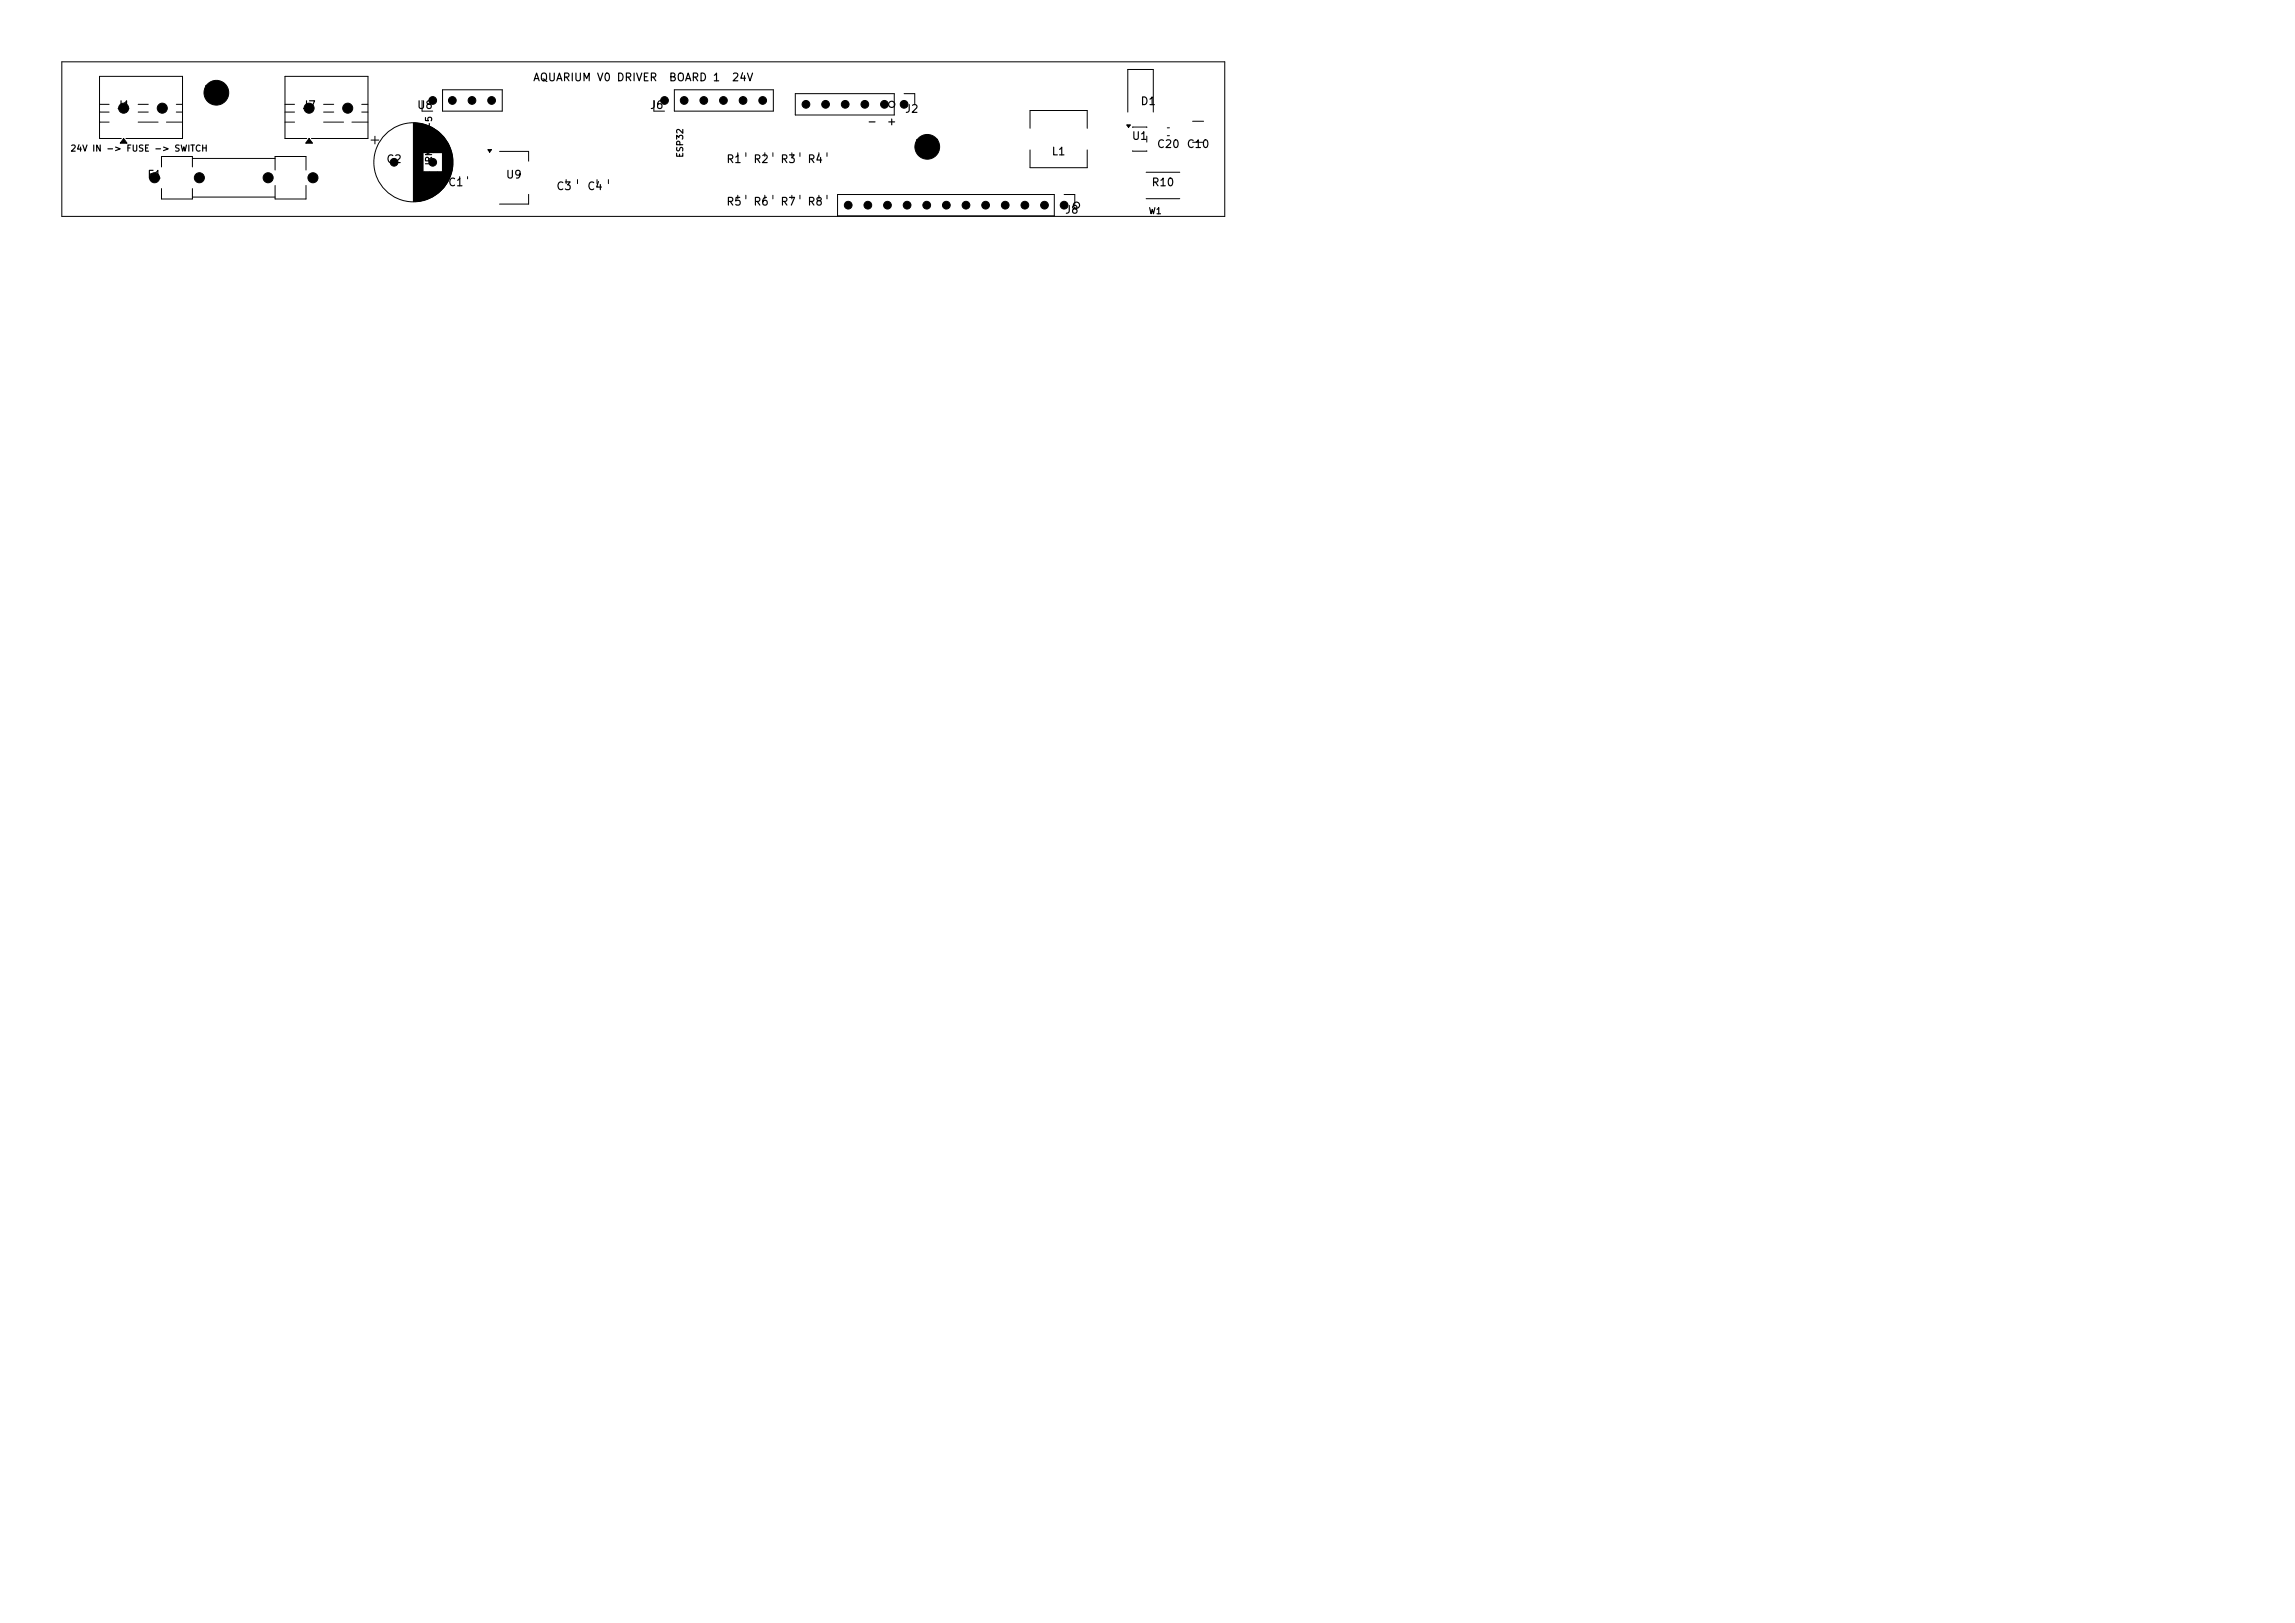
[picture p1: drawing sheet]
<svg xmlns="http://www.w3.org/2000/svg" width="297mm" height="210mm" viewBox="0 0 297 210" stroke-linecap="round" stroke-linejoin="round" font-family="sans-serif">
<defs><g id="words">
<g font-size="1">
<text x="68.9" y="10.8">AQUARIUM V0 DRIVER</text>
<text x="86.5" y="10.8">BOARD 1</text>
<text x="94.6" y="10.8">24V</text>
<text x="15" y="14.3">J1</text>
<text x="26.3" y="12.3">MH1</text>
<text x="39" y="14.3">J7</text>
<text x="53.9" y="14.3">U8</text>
<text x="84" y="14.3">J6</text>
<text x="112.1" y="16.5">-</text>
<text x="114.7" y="16.5">+</text>
<text x="117" y="14.8">J2</text>
<text x="147.5" y="13.8">D1</text>
<text x="19" y="23.3">F1</text>
<text x="49.9" y="21.3">C2</text>
<text x="65.4" y="23.3">U9</text>
<text x="93.9" y="21.3">R1</text>
<text x="97.4" y="21.3">R2</text>
<text x="100.9" y="21.3">R3</text>
<text x="104.4" y="21.3">R4</text>
<text x="118.3" y="19.3">MH5</text>
<text x="136" y="20.3">L1</text>
<text x="146.4" y="18.3">U1</text>
<text x="149.6" y="19.4">C20</text>
<text x="153.5" y="19.4">C10</text>
<text x="57.9" y="24.3">C1</text>
<text x="71.9" y="24.8">C3</text>
<text x="75.9" y="24.8">C4</text>
<text x="93.9" y="26.8">R5</text>
<text x="97.4" y="26.8">R6</text>
<text x="100.9" y="26.8">R7</text>
<text x="104.4" y="26.8">R8</text>
<text x="137.8" y="27.9">J8</text>
<text x="148.9" y="24.3">R10</text>
</g>
<g font-size=".8">
<text x="9" y="19.8">24V IN -&gt; FUSE -&gt; SWITCH</text>
<text x="56.1" y="21.5" transform="rotate(-90 56.1 21.5)">IRM-02-5</text>
<text x="88.6" y="20.5" transform="rotate(-90 88.6 20.5)">ESP32</text>
<text x="148.6" y="27.9">W1</text>
</g>
</g></defs>
<g fill="none" stroke="#000" stroke-width=".15">
<circle cx="115.4" cy="13.5" r=".4"/>
<circle cx="139.3" cy="26.6" r=".4"/>
</g>
<g fill="none" stroke="#000" stroke-width=".13">
<path d="M8 8h150.5v20h-150.5zM12.9 13.5h1.2M12.9 14.5h1.2M12.9 15.8h1.2M15.7 17.9h-2.8v-8h10.7v8h-7.3M16 17.9l.4 .6h-.8zM17.9 13.5h1.3M17.9 14.5h1.3M17.9 15.8h2.6M21.5 15.8h2.1M22.8 13.5h.8M22.8 14.5h.8"/>
<path d="M36.9 13.5h1.2M36.9 14.5h1.2M36.9 15.8h1.2M39.7 17.9h-2.8v-8h10.7v8h-7.3M40 17.9l.4 .6h-.8zM41.9 13.5h1.3M41.9 14.5h1.3M41.9 15.8h2.6M45.5 15.8h2.1M46.8 13.5h.8M46.8 14.5h.8M48 18.1h1"/>
<path d="M48.5 17.6v1M53.5 15.9v10.2M53.6 15.9v10.2M53.7 15.9v10.2M53.8 15.9v10.2M53.9 15.9v10.2M54 15.9v10.2M54.1 16v10M54.2 16v10M54.3 16v10M54.4 16v10M54.5 16v10"/>
<path d="M54.6 16v10M54.6 13v1.4h1.4M54.7 16.1v9.8M54.8 16.1v3.7M54.9 16.1v3.7M55 16.1v3.7M55 16.2v3.6M55.1 16.2v3.6M55.2 16.2v3.6M55.3 16.2v3.6M55.3 16.3v3.5M55.4 16.3v3.5"/>
<path d="M55.5 16.3v3.5M55.6 16.4v3.4M55.7 16.4v3.4M55.8 16.5v3.3M55.9 16.5v3.3M56 16.6v3.2M56.1 16.6v3.2M56.1 16.7v3.1M56.2 16.7v3.1M56.3 16.7v3.1M56.3 16.8v3M56.4 16.8v3"/>
<path d="M56.5 16.9v2.9M56.6 17v2.8M56.7 17v2.8M56.7 17.1v2.7M56.8 17.1v2.7M56.9 17.2v2.6M57 17.3v2.5M57.1 17.4v2.4M57.2 17.5v2.3M57.3 17.6v6.8M57.3 11.6h7.7v2.8h-7.7zM57.3 17.7v6.6"/>
<path d="M57.4 17.7v6.6M57.5 17.8v6.4M57.5 17.9v6.2M57.6 17.9v6.2M57.6 18v6M57.7 18.1v5.8M57.7 18.2v5.6M57.8 18.2v5.6M57.8 18.3v5.4M57.9 18.4v5.2M57.9 18.5v5M58 18.6v4.8"/>
<path d="M58.1 18.7v4.6M58.1 18.8v4.4M58.1 18.9v4.2M58.2 19v4M58.2 19.1v3.8M58.3 19.2v3.6M58.3 19.3v3.4M58.3 19.4v3.2M58.4 19.5v3M58.4 19.6v2.8M58.5 19.8v2.4M58.5 19.9v2.2"/>
<path d="M63.1 19.4h.5l-.2 .3zM64.6 19.6h3.8v1.3M84.6 13v1.4h1.4M87.3 11.6h12.8v2.8h-12.8zM95.5 19.8v.4M96.5 19.8v.4M99 19.8v.4M100 19.8v.4M102.5 19.8v.4M102.9 12.1h12.8v2.8h-12.8zM103.5 19.8v.4M106 19.8v.4"/>
<path d="M107 19.8v.4M117 12.1h1.4v1.4M133.3 16.6v-2.3h7.4v2.3M133.3 19.4v2.3h7.4v-2.3M145.8 16.2h.5l-.3 .3zM145.9 14.5v-5.5h3.4v5.5M146.6 16.5h1.8M146.6 19.5h1.8M148.4 17.6v.8M151.1 16.5h.2M151.1 17.6h.2M154.3 15.7h1.5"/>
<path d="M154.3 18.4h1.5M20.9 21.6v-1.3h4v1.3M20.9 24.4v1.4h4v-1.4M24.9 20.5h10.7M24.9 25.5h10.7M35.6 22v-1.7h4v1.7M35.6 24v1.8h4v-1.8M54.8 22.2v3.7M54.9 22.2v3.7M55 22.2v3.7M55 22.2v3.6M55.1 22.2v3.6"/>
<path d="M55.2 22.2v3.6M55.3 22.2v3.6M55.3 22.2v3.5M55.4 22.2v3.5M55.5 22.2v3.5M55.6 22.2v3.4M55.7 22.2v3.4M55.8 22.2v3.3M55.9 22.2v3.3M56 22.2v3.2M56.1 22.2v3.2M56.1 22.2v3.1"/>
<path d="M56.2 22.2v3.1M56.3 22.2v3.1M56.3 22.2v3M56.4 22.2v3M56.5 22.2v2.9M56.6 22.2v2.9M56.6 22.2v2.8M56.7 22.2v2.8M56.7 22.2v2.7M56.8 22.2v2.7M56.9 22.2v2.6M57 22.2v2.5"/>
<path d="M57.1 22.2v2.4M57.2 22.2v2.3M58.5 20.1v1.8M58.6 20.4v1.2M59.5 22.9v.2M60.5 22.9v.2M68.4 25.2v1.2h-3.8M73.3 23.2v.6M74.7 23.2v.6M77.3 23.2v.6M78.7 23.2v.6M95.5 25.3v.4"/>
<path d="M96.5 25.3v.4M99 25.3v.4M100 25.3v.4M102.5 25.3v.4M103.5 25.3v.4M106 25.3v.4M107 25.3v.4M108.4 25.2h28v2.7h-28zM137.7 25.2h1.4v1.4M148.3 22.3h4.4M148.3 25.7h4.4"/>
<circle cx="53.5" cy="21" r="5.1"/>
</g>
<path d="M16 17.9l.4 .6h-.8zM40 17.9l.4 .6h-.8zM63.1 19.4h.5l-.2 .3zM145.8 16.2h.5l-.3 .3z" fill="#000"/>
<g fill="#000" stroke="#000" stroke-width=".13">
<circle cx="16" cy="14" r=".65"/>
<circle cx="21" cy="14" r=".65"/>
<circle cx="28" cy="12" r="1.6"/>
<circle cx="40" cy="14" r=".65"/>
<circle cx="45" cy="14" r=".65"/>
<circle cx="56" cy="13" r=".5"/>
<circle cx="58.5" cy="13" r=".5"/>
<circle cx="61.1" cy="13" r=".5"/>
<circle cx="63.6" cy="13" r=".5"/>
<circle cx="86" cy="13" r=".5"/>
<circle cx="88.5" cy="13" r=".5"/>
<circle cx="91.1" cy="13" r=".5"/>
<circle cx="93.6" cy="13" r=".5"/>
<circle cx="96.2" cy="13" r=".5"/>
<circle cx="98.7" cy="13" r=".5"/>
<circle cx="104.3" cy="13.5" r=".5"/>
<circle cx="106.8" cy="13.5" r=".5"/>
<circle cx="109.4" cy="13.5" r=".5"/>
<circle cx="111.9" cy="13.5" r=".5"/>
<circle cx="114.5" cy="13.5" r=".5"/>
<circle cx="117" cy="13.5" r=".5"/>
<circle cx="120" cy="19" r="1.6"/>
<circle cx="20" cy="23" r=".65"/>
<circle cx="25.8" cy="23" r=".65"/>
<circle cx="34.7" cy="23" r=".65"/>
<circle cx="40.5" cy="23" r=".65"/>
<circle cx="51" cy="21" r=".5"/>
<circle cx="56" cy="21" r=".5"/>
<circle cx="109.8" cy="26.5" r=".5"/>
<circle cx="112.3" cy="26.5" r=".5"/>
<circle cx="114.9" cy="26.5" r=".5"/>
<circle cx="117.4" cy="26.5" r=".5"/>
<circle cx="119.9" cy="26.5" r=".5"/>
<circle cx="122.5" cy="26.5" r=".5"/>
<circle cx="125" cy="26.5" r=".5"/>
<circle cx="127.6" cy="26.5" r=".5"/>
<circle cx="130.1" cy="26.5" r=".5"/>
<circle cx="132.6" cy="26.5" r=".5"/>
<circle cx="135.2" cy="26.5" r=".5"/>
<circle cx="137.7" cy="26.5" r=".5"/>
</g>
<use href="#words"/>
</svg>
